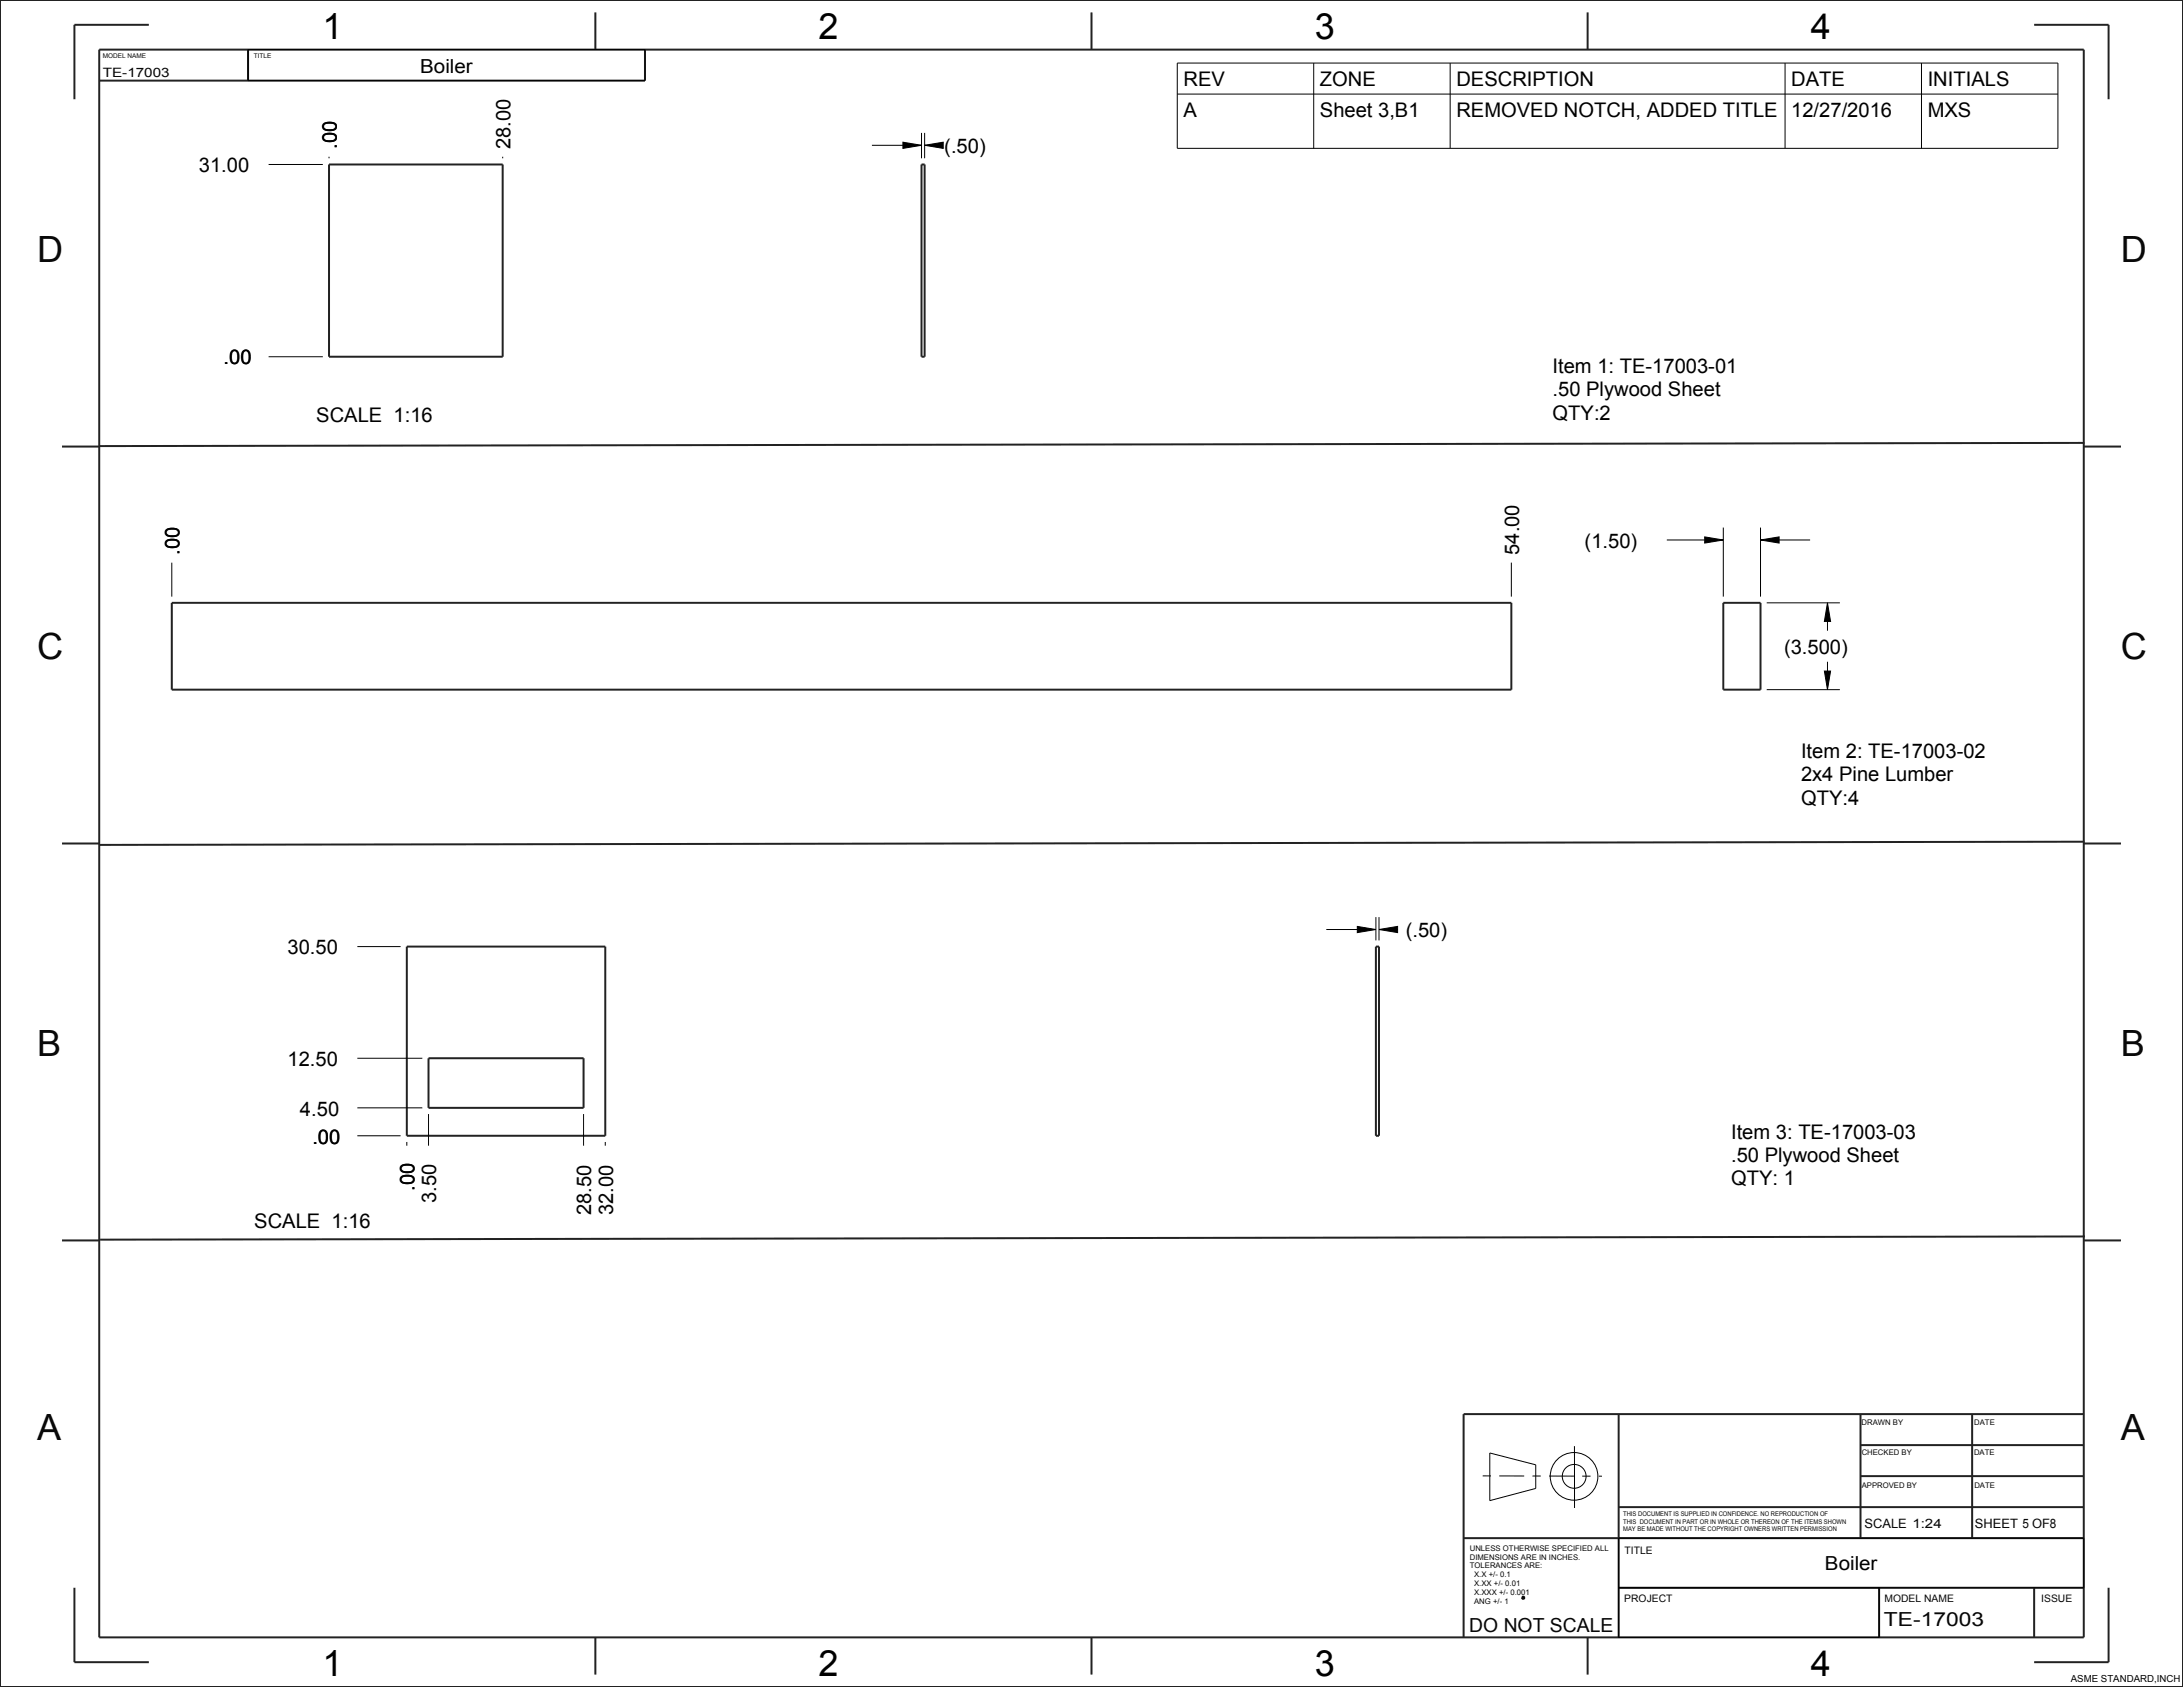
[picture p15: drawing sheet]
<svg xmlns="http://www.w3.org/2000/svg" width="559mm" height="432mm" viewBox="0 0 559 432" stroke-linecap="round" stroke-linejoin="round" font-family="sans-serif">
<defs><g id="words">
<g font-size="9.2">
<text x="82.5" y="9.9">1</text>
<text x="209.5" y="9.9">2</text>
<text x="336.5" y="9.9">3</text>
<text x="463.5" y="9.9">4</text>
<text x="82.5" y="429">1</text>
<text x="209.5" y="429">2</text>
<text x="336.5" y="429">3</text>
<text x="463.5" y="429">4</text>
</g>
<g font-size="9.2" fill="#060606">
<text x="9.5" y="67.1">D</text>
<text x="542.9" y="67.1">D</text>
<text x="9.5" y="168.7">C</text>
<text x="542.9" y="168.7">C</text>
<text x="9.5" y="270.3">B</text>
<text x="542.9" y="270.3">B</text>
<text x="9.5" y="368.7">A</text>
<text x="542.9" y="368.7">A</text>
</g>
<g font-size="5.2">
<text x="302.9" y="22.1">REV</text>
<text x="337.9" y="22.1">ZONE</text>
<text x="372.8" y="22.1">DESCRIPTION</text>
<text x="458.5" y="22.1">DATE</text>
<text x="493.4" y="22.1">INITIALS</text>
<text x="302.9" y="30">A</text>
<text x="337.9" y="30">Sheet 3,B1</text>
<text x="372.8" y="30">REMOVED NOTCH, ADDED TITLE</text>
<text x="458.5" y="30">12/27/2016</text>
<text x="493.4" y="30">MXS</text>
<text x="86.2" y="38.1" transform="rotate(-90 86.2 38.1)">.00</text>
<text x="130.7" y="38.1" transform="rotate(-90 130.7 38.1)">28.00</text>
<text x="241.7" y="39.2">(.50)</text>
<text x="50.9" y="44.1">31.00</text>
<text x="57.2" y="93.3">.00</text>
<text x="397.4" y="95.5">Item 1: TE-17003-01</text>
<text x="397.4" y="101.4">.50 Plywood Sheet</text>
<text x="81" y="108">SCALE 1:16</text>
<text x="397.4" y="107.4">QTY:2</text>
<text x="46" y="142" transform="rotate(-90 46 142)">.00</text>
<text x="388.9" y="142" transform="rotate(-90 388.9 142)">54.00</text>
<text x="405.6" y="140.2">(1.50)</text>
<text x="456.7" y="167.4">(3.500)</text>
<text x="461" y="194.1">Item 2: TE-17003-02</text>
<text x="461" y="200">2x4 Pine Lumber</text>
<text x="461" y="206">QTY:4</text>
<text x="359.8" y="239.9">(.50)</text>
<text x="73.6" y="244.3">30.50</text>
<text x="73.6" y="272.8">12.50</text>
<text x="76.8" y="285.5">4.50</text>
<text x="80" y="292.7">.00</text>
<text x="443.1" y="291.5">Item 3: TE-17003-03</text>
<text x="443.1" y="297.4">.50 Plywood Sheet</text>
<text x="106.1" y="304.8" transform="rotate(-90 106.1 304.8)">.00</text>
<text x="443.1" y="303.4">QTY: 1</text>
<text x="111.7" y="307.9" transform="rotate(-90 111.7 307.9)">3.50</text>
<text x="151.4" y="311.1" transform="rotate(-90 151.4 311.1)">28.50</text>
<text x="156.9" y="311.1" transform="rotate(-90 156.9 311.1)">32.00</text>
<text x="65.1" y="314.2">SCALE 1:16</text>
</g>
<g font-size="5">
<text x="107.6" y="18.6">Boiler</text>
<text x="467.1" y="402">Boiler</text>
</g>
<g font-size="5" fill="#060606">
<text x="376.1" y="417.6">DO NOT SCALE</text>
<text x="482.2" y="416.2">TE-17003</text>
</g>
<g font-size="3.3" fill="#060606">
<text x="26.3" y="19.8">TE-17003</text>
<text x="477.3" y="391">SCALE 1:24</text>
<text x="505.6" y="391.1">SHEET 5 OF8</text>
</g>
<g font-size="2.6" fill="#060606">
<text x="415.9" y="397.9">TITLE</text>
<text x="415.8" y="410.1">PROJECT</text>
<text x="482.4" y="410">MODEL NAME</text>
<text x="522.5" y="410.1">ISSUE</text>
</g>
<text font-size="2.5" x="530.1" y="430.5">ASME STANDARD,INCH</text>
<g font-size="2" fill="#060606">
<text x="476.5" y="364.7">DRAWN BY</text>
<text x="505.4" y="364.7">DATE</text>
<text x="476.5" y="372.5">CHECKED BY</text>
<text x="505.3" y="372.5">DATE</text>
<text x="476.6" y="380.8">APPROVED BY</text>
<text x="505.4" y="380.8">DATE</text>
<text x="376.2" y="396.9">UNLESS OTHERWISE SPECIFIED ALL</text>
<text x="376.2" y="399.2">DIMENSIONS ARE IN INCHES.</text>
<text x="376.2" y="401.5">TOLERANCES ARE:</text>
<text x="377.3" y="403.7">X.X +/- 0.1</text>
<text x="377.3" y="406">X.XX +/- 0.01</text>
<text x="377.3" y="408.3">X.XXX +/- 0.001</text>
<text x="377.3" y="410.6">ANG +/- 1</text>
</g>
<g font-size="1.7" fill="#060606">
<text x="26.3" y="14.9">MODEL NAME</text>
<text x="65" y="14.8">TITLE</text>
<text x="415.5" y="388.1">THIS DOCUMENT IS SUPPLIED IN CONFIDENCE. NO REPRODUCTION OF</text>
<text x="415.5" y="390">THIS DOCUMENT IN PART OR IN WHOLE OR THEREON OF THE ITEMS SHOWN</text>
<text x="415.5" y="391.9">MAY BE MADE WITHOUT THE COPYRIGHT OWNERS WRITTEN PERMISSION</text>
</g>
</g></defs>
<path d="M389.6 408.8l.4-.1 .2 .4-.4 .1z" fill="none" stroke="#060606" stroke-width=".51"/>
<path d="M231.1 36.4l4.8 .8-4.8 .8zM236.7 37.2l4.7-.8v1.6zM436.4 137.4l4.7 .8-4.7 .8zM450.7 138.2l4.7-.8v1.6zM467.8 154.3l.8 4.8h-1.6zM467 171.8h1.6l-.8 4.7zM347.4 237.1l4.8 .8-4.8 .8zM353 237.9l4.8-.8v1.6z" fill="#000"/>
<g fill="none" stroke="#000" stroke-width=".26">
<path d="M63.5 12.7h101.6v7.9h-101.6zM301.4 16.1h225.4v21.9h-225.4zM336.3 16.1v21.9M371.2 16.1v21.9M456.9 16.1v21.9M491.9 16.1v21.9M223.2 37.2h12.7M231.1 36.4l4.8 .8-4.8 .8zM235.9 34v6.5M236.7 37.2l4.7-.8v1.6zM236.7 34v6.5M236.7 37.2h3"/>
<path d="M301.4 24.1h225.4M68.8 42.1h13.8M84.2 40.1v.4M128.7 40.1v.4M68.8 91.3h13.8M426.7 138.2h14.4M436.4 137.4l4.7 .8-4.7 .8zM441.1 135v17.7M450.7 138.2l4.7-.8v1.6zM450.7 135v17.7M450.7 138.2h12.7M44 144v8.7"/>
<path d="M386.9 144v8.7M452.2 154.3h18.8M467.8 154.3l.8 4.8h-1.6zM467.8 154.3v7.1M452.2 176.5h18.8M467 171.8h1.6l-.8 4.7zM467.8 169.4v7.1M339.5 237.9h12.7M347.4 237.1l4.8 .8-4.8 .8zM352.2 234.7v6M353 237.9l4.8-.8v1.6zM353 234.7v6"/>
<path d="M353 237.9h4.9M91.5 242.3h11.1M91.5 270.9h16.6M91.5 290.7h11.1M91.5 283.6h16.6M104.1 292.3v.9M109.7 285.2v8M149.4 285.2v8M154.9 292.3v.9M381.4 371.9l11.7 3v6.1l-11.7 3.1zM403 370.2v15.8M414.3 406.4h119.1v-12.7h-119.1v25.4h66.7v-12.7"/>
<circle cx="402.9" cy="377.9" r="6.1"/>
<circle cx="403" cy="377.9" r="3"/>
</g>
<path d="M379.5 377.8h30.6" fill="none" stroke="#000" stroke-width=".26" stroke-dasharray="2.1 2.1 6.4 2.1" stroke-linecap="butt"/>
<g fill="none" stroke="#222" stroke-width=".51">
<path d="M0 0h558.8v431.8h-558.8zM25.4 12.7h508v406.4h-508zM38.1 6.3h-19.1v19.1M63.5 12.7v7.9M152.4 3.2v9.5M165.1 12.7v7.9h-139.7M279.4 3.2v9.5M406.4 3.2v9.5M520.7 6.3h19.1v19.1M84.2 42.1h44.5v49.2h-44.5zM235.9 42.1h.8v49.2h-.8zM15.9 114.3h9.5"/>
<path d="M533.4 114.3h9.5M533.6 113.4l-508.1 .8M44 154.3h342.9v22.2h-342.9zM441.1 154.3h9.6v22.2h-9.6zM15.9 215.9h9.5M533.4 215.9h9.5M533.6 215.4l-508.1 .9M104.1 242.3h50.8v48.4h-50.8zM352.2 242.3h.8v48.4h-.8zM109.7 270.9h39.7v12.7h-39.7zM15.9 317.5h9.5M533.4 317.5h9.5"/>
<path d="M533.7 316.5l-508.1 .8M414.3 361.9v57.2M476.3 377.8h57.1M476.3 369.9h57.1M476.3 361.9v31.8M504.8 361.9v31.8M533.4 361.9h-158.7v57.2M374.7 393.7h158.7M414.3 385.8h119.1M19 406.4v19h19.1M152.4 419.1v9.5M279.4 419.1v9.5"/>
<path d="M406.4 419.1v9.5M414.3 406.4h119.1M481 406.4v12.7M520.7 406.4v12.7M539.8 406.4v19h-19.1"/>
</g>
<use href="#words"/>
</svg>
